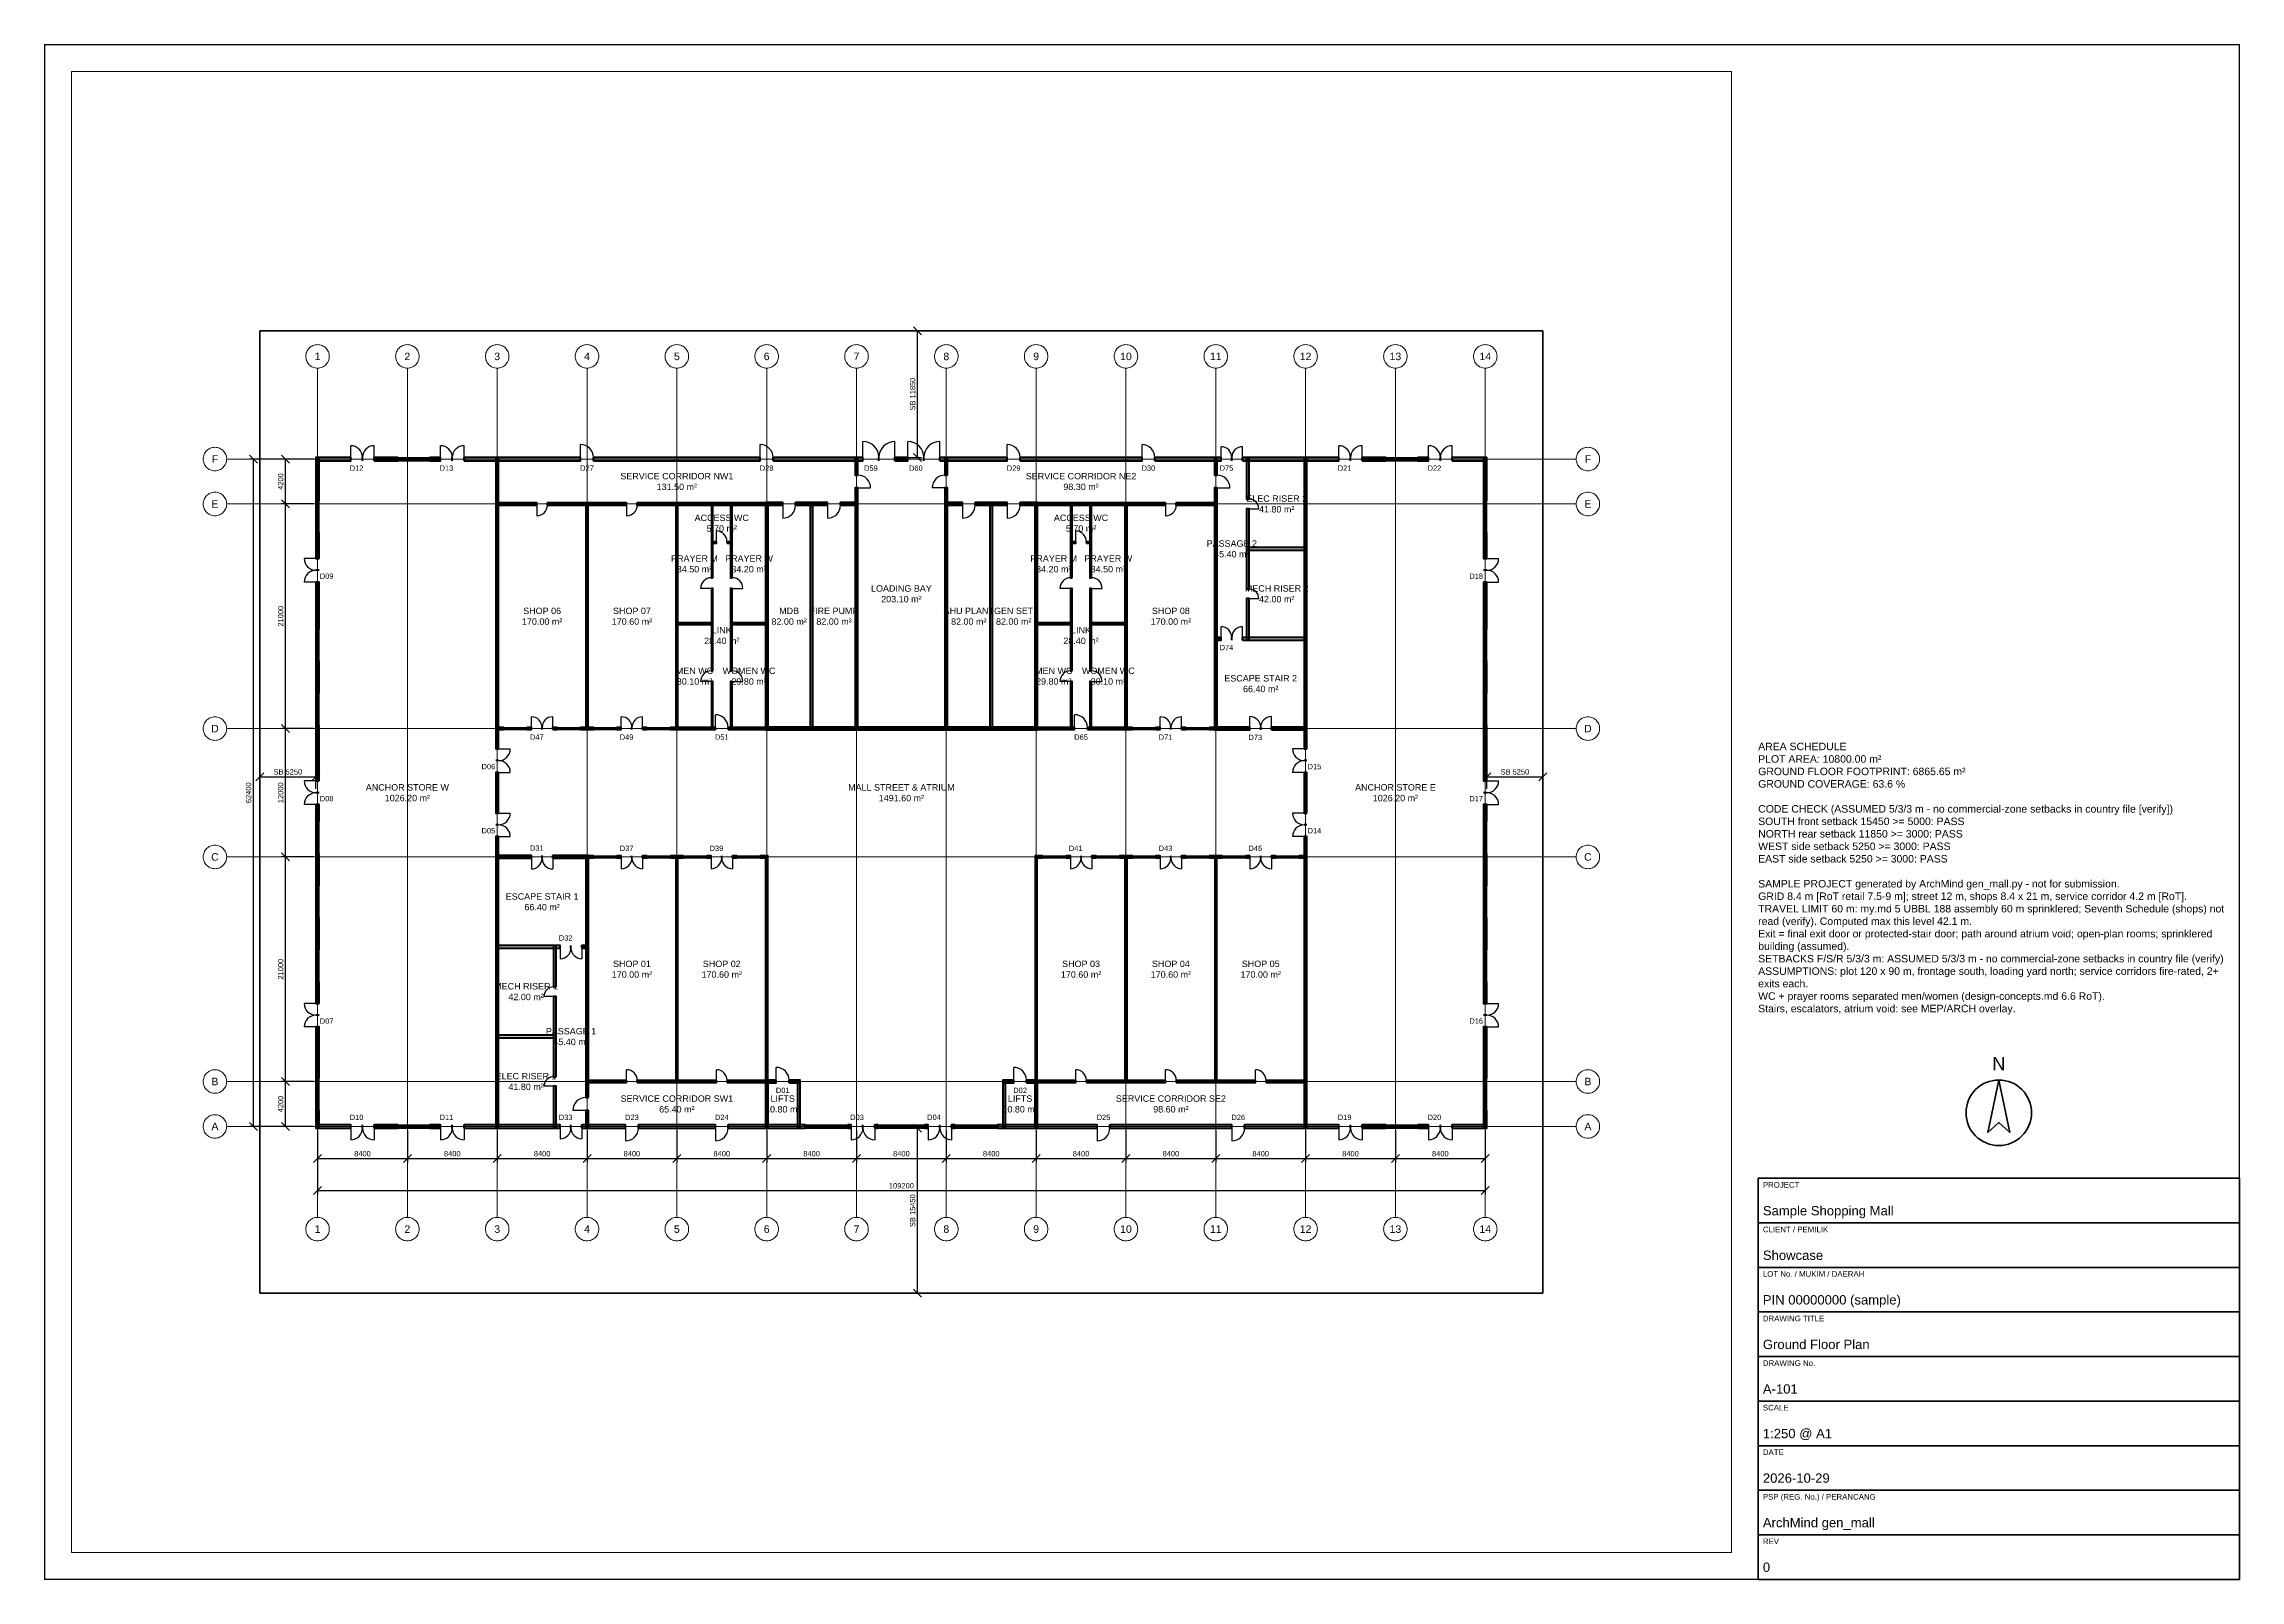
# Paper-space layout 'A1-GF' of a CAD drawing. Header units: millimetres. Extents: x 10 to 831, y 10 to 584.
# The model-space entities are those that its viewports show. They can reach past a viewport. Long polylines and large blocks are cut down to what shows.
import ezdxf
from ezdxf.enums import TextEntityAlignment as Align

# ---------------------------------------------------------------- set-up
doc = ezdxf.new("R2010")
doc.units = ezdxf.units.MM
doc.linetypes.add('CENTER', pattern=[5.08, 3.175, -0.635, 0.635, -0.635])
doc.linetypes.add('PHANTOM', pattern=[6.35, 3.175, -0.635, 0.635, -0.635, 0.635, -0.635])
for name, color, linetype, lineweight in [('A-ANNO-DIMS', 1, 'Continuous', 18), ('A-ANNO-NOTE', 7, 'Continuous', 18), ('A-ANNO-NPLT', 6, 'Continuous', 9), ('A-ANNO-SYMB', 2, 'Continuous', 18), ('A-ANNO-TTLB', 7, 'Continuous', 35), ('A-AREA-IDEN', 2, 'Continuous', 18), ('A-DOOR', 3, 'Continuous', 25), ('A-GLAZ', 5, 'Continuous', 25), ('A-GRID', 1, 'CENTER', 13), ('A-WALL', 7, 'Continuous', 50), ('A-WALL-PATT', 8, 'Continuous', 9), ('C-PROP-LINE', 1, 'PHANTOM', 35)]:
    doc.layers.add(name, color=color, linetype=linetype, lineweight=lineweight)
doc.styles.add('MY-ARIAL', font='arial.ttf')
doc.dimstyles.new('MY-100', dxfattribs={"dimscale": 250, "dimtxt": 2, "dimasz": 1.5, "dimexe": 1.5, "dimexo": 1.5, "dimgap": 0.8, "dimtad": 1, "dimdec": 0, "dimdsep": 46, "dimtxsty": 'MY-ARIAL', "dimtsz": 1.5, "dimcen": 2.5, "dimclrd": 256, "dimclre": 256, "dimclrt": 256, "dimazin": 3, "dimtfac": 1, "dimtmove": 0, "dimatfit": 3})

psp = doc.layouts.new('A1-GF')

# ---------------------------------------------------------------- texts
at = {"layer": 'A-ANNO-NOTE', "insert": (651, 221.25), "char_height": 2.8, "width": 180, "attachment_point": 7, "style": 'MY-ARIAL'}
psp.add_mtext('AREA SCHEDULE\\PPLOT AREA: 10800.00 m²\\PGROUND FLOOR FOOTPRINT: 6865.65 m²\\PGROUND COVERAGE: 63.6 %\\P\\PCODE CHECK (ASSUMED 5/3/3 m - no commercial-zone setbacks in country file [verify])\\PSOUTH front setback 15450 >= 5000: PASS\\PNORTH rear setback 11850 >= 3000: PASS\\PWEST side setback 5250 >= 3000: PASS\\PEAST side setback 5250 >= 3000: PASS\\P\\PSAMPLE PROJECT generated by ArchMind gen_mall.py - not for submission.\\PGRID 8.4 m [RoT retail 7.5-9 m]; street 12 m, shops 8.4 x 21 m, service corridor 4.2 m [RoT].\\PTRAVEL LIMIT 60 m: my.md 5 UBBL 188 assembly 60 m sprinklered; Seventh Schedule (shops) not read (verify). Computed max this level 42.1 m.\\PExit = final exit door or protected-stair door; path around atrium void; open-plan rooms; sprinklered building (assumed).\\PSETBACKS F/S/R 5/3/3 m: ASSUMED 5/3/3 m - no commercial-zone setbacks in country file (verify)\\PASSUMPTIONS: plot 120 x 90 m, frontage south, loading yard north; service corridors fire-rated, 2+ exits each.\\PWC + prayer rooms separated men/women (design-concepts.md 6.6 RoT).\\PStairs, escalators, atrium void: see MEP/ARCH overlay.', dxfattribs=at)
at = {"layer": 'A-ANNO-TTLB', "style": 'MY-ARIAL'}
psp.add_text('N', height=4.9, dxfattribs=at).set_placement((741, 202.88), align=Align.MIDDLE_CENTER)
for s, p in [('PROJECT', (652.75, 158.6)), ('CLIENT / PEMILIK', (652.75, 141.93)), ('LOT No. / MUKIM / DAERAH', (652.75, 125.27)), ('DRAWING TITLE', (652.75, 108.6)), ('DRAWING No.', (652.75, 91.93)), ('SCALE', (652.75, 75.27)), ('DATE', (652.75, 58.6)), ('PSP (REG. No.) / PERANCANG', (652.75, 41.93)), ('REV', (652.75, 25.27))]:
    psp.add_text(s, height=2.1, dxfattribs=at).set_placement(p, align=Align.TOP_LEFT)
for s, p in [('Sample Shopping Mall', (652.75, 145.08)), ('Showcase', (652.75, 128.42)), ('PIN 00000000 (sample)', (652.75, 111.75)), ('Ground Floor Plan', (652.75, 95.08)), ('A-101', (652.75, 78.42)), ('1:250 @ A1', (652.75, 61.75)), ('2026-10-29', (652.75, 45.08)), ('ArchMind gen_mall', (652.75, 28.42)), ('0', (652.75, 11.75))]:
    psp.add_text(s, height=3.5, dxfattribs=at).set_placement(p, align=Align.BOTTOM_LEFT)

msp = doc.modelspace()

# ---------------------------------------------------------------- texts
at = {"layer": 'A-ANNO-SYMB', "style": 'MY-ARIAL'}
for s, p in [('D12', (9050, 77150)), ('D13', (17450, 77150)), ('D27', (30600, 77150)), ('D28', (47400, 77150)), ('D59', (57150, 77150)), ('D60', (61350, 77150)), ('D29', (70500, 77150)), ('D30', (83100, 77150)), ('D75', (90400, 77150)), ('D21', (101450, 77150)), ('D22', (109850, 77150)), ('D09', (6250, 67050)), ('D18', (113750, 67050)), ('D74', (90400, 60375)), ('D47', (25900, 52000)), ('D49', (34300, 52000)), ('D51', (43200, 52000)), ('D65', (76800, 52000)), ('D71', (84700, 52000)), ('D73', (93100, 51975)), ('D06', (21375, 49250)), ('D15', (98625, 49250)), ('D08', (6250, 46250)), ('D17', (113750, 46250)), ('D05', (21375, 43250)), ('D14', (98625, 43250)), ('D31', (25900, 41625)), ('D37', (34300, 41600)), ('D39', (42700, 41600)), ('D41', (76300, 41600)), ('D43', (84700, 41600)), ('D45', (93100, 41600)), ('D32', (28600, 33225)), ('D07', (6250, 25450)), ('D16', (113750, 25450)), ('D01', (48900, 18975)), ('D02', (71100, 18975)), ('D10', (9050, 16450)), ('D11', (17450, 16450)), ('D33', (28600, 16450)), ('D23', (34800, 16450)), ('D24', (43200, 16450)), ('D03', (55850, 16450)), ('D04', (63050, 16450)), ('D25', (78900, 16450)), ('D26', (91500, 16450)), ('D19', (101450, 16450)), ('D20', (109850, 16450))]:
    msp.add_text(s, height=500, dxfattribs=at).set_placement(p, align=Align.MIDDLE_CENTER)
at = {"layer": 'A-AREA-IDEN', "char_height": 600, "attachment_point": 5, "style": 'MY-ARIAL'}
for s, insert in [('SERVICE CORRIDOR NW1\\P131.50 m²', (39000, 75900)), ('SERVICE CORRIDOR NE2\\P98.30 m²', (76800, 75900)), ('ELEC RISER 2\\P41.80 m²', (95100, 73800)), ('ACCESS WC\\P5.70 m²', (43200, 72000)), ('ACCESS WC\\P5.70 m²', (76800, 72000)), ('PASSAGE 2\\P45.40 m²', (90900, 69600)), ('PRAYER M\\P34.50 m²', (40650, 68200)), ('PRAYER W\\P34.20 m²', (45750, 68200)), ('PRAYER M\\P34.20 m²', (74250, 68200)), ('PRAYER W\\P34.50 m²', (79350, 68200)), ('LOADING BAY\\P203.10 m²', (60000, 65400)), ('MECH RISER 2\\P42.00 m²', (95100, 65400)), ('SHOP 06\\P170.00 m²', (26400, 63300)), ('SHOP 07\\P170.60 m²', (34800, 63300)), ('MDB\\P82.00 m²', (49500, 63300)), ('FIRE PUMP\\P82.00 m²', (53700, 63300)), ('AHU PLANT\\P82.00 m²', (66300, 63300)), ('GEN SET\\P82.00 m²', (70500, 63300)), ('SHOP 08\\P170.00 m²', (85200, 63300)), ('LINK\\P28.40 m²', (43200, 61500)), ('LINK\\P28.40 m²', (76800, 61500)), ('MEN WC\\P30.10 m²', (40650, 57700)), ('WOMEN WC\\P29.80 m²', (45750, 57700)), ('MEN WC\\P29.80 m²', (74250, 57700)), ('WOMEN WC\\P30.10 m²', (79350, 57700)), ('ESCAPE STAIR 2\\P66.40 m²', (93600, 57000)), ('ANCHOR STORE W\\P1026.20 m²', (13800, 46800)), ('MALL STREET & ATRIUM\\P1491.60 m²', (60000, 46800)), ('ANCHOR STORE E\\P1026.20 m²', (106200, 46800)), ('ESCAPE STAIR 1\\P66.40 m²', (26400, 36600)), ('SHOP 01\\P170.00 m²', (34800, 30300)), ('SHOP 02\\P170.60 m²', (43200, 30300)), ('SHOP 03\\P170.60 m²', (76800, 30300)), ('SHOP 04\\P170.60 m²', (85200, 30300)), ('SHOP 05\\P170.00 m²', (93600, 30300)), ('MECH RISER 1\\P42.00 m²', (24900, 28200)), ('PASSAGE 1\\P45.40 m²', (29100, 24000)), ('ELEC RISER 1\\P41.80 m²', (24900, 19800)), ('SERVICE CORRIDOR SW1\\P65.40 m²', (39000, 17700)), ('LIFTS\\P10.80 m²', (48900, 17700)), ('LIFTS\\P10.80 m²', (71100, 17700)), ('SERVICE CORRIDOR SE2\\P98.60 m²', (85200, 17700))]:
    msp.add_mtext(s, dxfattribs=dict(at, insert=insert))
at = {"layer": 'A-GRID', "style": 'MY-ARIAL'}
for s, p in [('1', (5400, 87600)), ('2', (13800, 87600)), ('3', (22200, 87600)), ('4', (30600, 87600)), ('5', (39000, 87600)), ('6', (47400, 87600)), ('7', (55800, 87600)), ('8', (64200, 87600)), ('9', (72600, 87600)), ('10', (81000, 87600)), ('11', (89400, 87600)), ('12', (97800, 87600)), ('13', (106200, 87600)), ('14', (114600, 87600)), ('F', (-4200, 78000)), ('F', (124200, 78000)), ('E', (-4200, 73800)), ('E', (124200, 73800)), ('D', (-4200, 52800)), ('D', (124200, 52800)), ('C', (-4200, 40800)), ('C', (124200, 40800)), ('B', (-4200, 19800)), ('B', (124200, 19800)), ('A', (-4200, 15600)), ('A', (124200, 15600)), ('1', (5400, 6000)), ('2', (13800, 6000)), ('3', (22200, 6000)), ('4', (30600, 6000)), ('5', (39000, 6000)), ('6', (47400, 6000)), ('7', (55800, 6000)), ('8', (64200, 6000)), ('9', (72600, 6000)), ('10', (81000, 6000)), ('11', (89400, 6000)), ('12', (97800, 6000)), ('13', (106200, 6000)), ('14', (114600, 6000))]:
    msp.add_text(s, height=700, dxfattribs=at).set_placement(p, align=Align.MIDDLE_CENTER)

# ---------------------------------------------------------------- dimensions: what is measured, and where the dimension line sits
at = {"layer": 'A-ANNO-DIMS'}
for base, p1, p2 in [((61500, 78150), (60000, 78150), (60000, 90000)), ((61500, 0), (60000, 0), (60000, 15450))]:
    msp.add_linear_dim(base=base, p1=p1, p2=p2, angle=90, text='SB <>', dimstyle='MY-100', dxfattribs=at).render()
for base, p1, p2 in [((-600, 15600), (5400, 15600), (5400, 78000)), ((2400, 73800), (5400, 73800), (5400, 78000)), ((2400, 52800), (5400, 52800), (5400, 73800)), ((2400, 40800), (5400, 40800), (5400, 52800)), ((2400, 19800), (5400, 19800), (5400, 40800)), ((2400, 15600), (5400, 15600), (5400, 19800))]:
    msp.add_linear_dim(base=base, p1=p1, p2=p2, angle=90, dimstyle='MY-100', dxfattribs=at).render()
for base, p1, p2 in [((0, 48300), (0, 46800), (5250, 46800)), ((114750, 48300), (114750, 46800), (120000, 46800))]:
    msp.add_linear_dim(base=base, p1=p1, p2=p2, text='SB <>', dimstyle='MY-100', dxfattribs=at).render()
for base, p1, p2 in [((5400, 12600), (5400, 15600), (13800, 15600)), ((5400, 9600), (5400, 15600), (114600, 15600)), ((13800, 12600), (13800, 15600), (22200, 15600)), ((22200, 12600), (22200, 15600), (30600, 15600)), ((30600, 12600), (30600, 15600), (39000, 15600)), ((39000, 12600), (39000, 15600), (47400, 15600)), ((47400, 12600), (47400, 15600), (55800, 15600)), ((55800, 12600), (55800, 15600), (64200, 15600)), ((64200, 12600), (64200, 15600), (72600, 15600)), ((72600, 12600), (72600, 15600), (81000, 15600)), ((81000, 12600), (81000, 15600), (89400, 15600)), ((89400, 12600), (89400, 15600), (97800, 15600)), ((97800, 12600), (97800, 15600), (106200, 15600)), ((106200, 12600), (106200, 15600), (114600, 15600))]:
    msp.add_linear_dim(base=base, p1=p1, p2=p2, dimstyle='MY-100', dxfattribs=at).render()

# ---------------------------------------------------------------- hatches: boundary and pattern name
at = {"layer": 'A-WALL-PATT'}
for points in [[(5250, 77850), (8500, 77850), (8500, 78150), (5250, 78150)], [(5550, 74100), (5550, 78150), (5250, 78150), (5250, 74100)], [(10700, 77850), (12900, 77850), (12900, 78150), (10700, 78150)], [(15900, 77850), (16900, 77850), (16900, 78150), (15900, 78150)], [(19100, 77850), (30000, 77850), (30000, 78150), (19100, 78150)], [(22325, 50900), (22325, 78125), (22075, 78125), (22075, 50900)], [(31200, 77850), (46800, 77850), (46800, 78150), (31200, 78150)], [(48000, 77850), (56400, 77850), (56400, 78150), (48000, 78150)], [(55925, 76500), (55925, 78125), (55675, 78125), (55675, 76500)], [(59400, 77850), (60600, 77850), (60600, 78150), (59400, 78150)], [(63600, 77850), (69900, 77850), (69900, 78150), (63600, 78150)], [(64325, 76500), (64325, 78125), (64075, 78125), (64075, 76500)], [(71100, 77850), (82500, 77850), (82500, 78150), (71100, 78150)], [(83700, 77850), (89900, 77850), (89900, 78150), (83700, 78150)], [(89525, 76500), (89525, 78125), (89275, 78125), (89275, 76500)], [(91900, 77850), (100900, 77850), (100900, 78150), (91900, 78150)], [(92525, 74250), (92525, 78125), (92275, 78125), (92275, 74250)], [(97925, 50900), (97925, 78125), (97675, 78125), (97675, 50900)], [(103100, 77850), (105300, 77850), (105300, 78150), (103100, 78150)], [(108300, 77850), (109300, 77850), (109300, 78150), (108300, 78150)], [(111500, 77850), (114750, 77850), (114750, 78150), (111500, 78150)], [(114750, 74100), (114750, 78150), (114450, 78150), (114450, 74100)], [(55925, 52675), (55925, 75300), (55675, 75300), (55675, 52675)], [(64325, 52675), (64325, 75300), (64075, 75300), (64075, 52675)], [(89525, 52675), (89525, 75300), (89275, 75300), (89275, 52675)], [(22100, 73700), (25900, 73700), (25900, 73900), (22100, 73900)], [(26900, 73700), (34300, 73700), (34300, 73900), (26900, 73900)], [(30700, 52700), (30700, 73900), (30500, 73900), (30500, 52700)], [(35300, 73700), (47500, 73700), (47500, 73900), (35300, 73900)], [(39100, 52700), (39100, 73900), (38900, 73900), (38900, 52700)], [(42375, 66900), (42375, 73875), (42225, 73875), (42225, 66900)], [(44175, 66900), (44175, 73875), (44025, 73875), (44025, 66900)], [(47275, 73675), (48900, 73675), (48900, 73925), (47275, 73925)], [(47525, 52675), (47525, 73925), (47275, 73925), (47275, 52675)], [(50100, 73675), (53100, 73675), (53100, 73925), (50100, 73925)], [(51725, 52675), (51725, 73925), (51475, 73925), (51475, 52675)], [(54300, 73675), (55925, 73675), (55925, 73925), (54300, 73925)], [(64075, 73675), (65700, 73675), (65700, 73925), (64075, 73925)], [(66900, 73675), (69900, 73675), (69900, 73925), (66900, 73925)], [(68525, 52675), (68525, 73925), (68275, 73925), (68275, 52675)], [(71100, 73675), (72725, 73675), (72725, 73925), (71100, 73925)], [(72725, 52675), (72725, 73925), (72475, 73925), (72475, 52675)], [(72500, 73700), (84700, 73700), (84700, 73900), (72500, 73900)], [(75975, 66900), (75975, 73875), (75825, 73875), (75825, 66900)], [(77775, 66900), (77775, 73875), (77625, 73875), (77625, 66900)], [(81100, 52700), (81100, 73900), (80900, 73900), (80900, 52700)], [(85700, 73700), (89500, 73700), (89500, 73900), (85700, 73900)], [(92525, 65850), (92525, 73350), (92275, 73350), (92275, 65850)], [(5550, 68700), (5550, 71100), (5250, 71100), (5250, 68700)], [(42225, 70125), (42700, 70125), (42700, 70275), (42225, 70275)], [(43700, 70125), (44175, 70125), (44175, 70275), (43700, 70275)], [(75825, 70125), (76300, 70125), (76300, 70275), (75825, 70275)], [(77300, 70125), (77775, 70125), (77775, 70275), (77300, 70275)], [(114750, 68700), (114750, 71100), (114450, 71100), (114450, 68700)], [(92275, 69475), (97925, 69475), (97925, 69725), (92275, 69725)], [(5550, 62100), (5550, 66500), (5250, 66500), (5250, 62100)], [(42375, 58200), (42375, 65900), (42225, 65900), (42225, 58200)], [(44175, 58200), (44175, 65900), (44025, 65900), (44025, 58200)], [(75975, 58200), (75975, 65900), (75825, 65900), (75825, 58200)], [(77775, 58200), (77775, 65900), (77625, 65900), (77625, 58200)], [(114750, 62100), (114750, 66500), (114450, 66500), (114450, 62100)], [(92525, 61075), (92525, 64950), (92275, 64950), (92275, 61075)], [(38925, 62525), (42375, 62525), (42375, 62675), (38925, 62675)], [(44025, 62525), (47475, 62525), (47475, 62675), (44025, 62675)], [(72525, 62525), (75975, 62525), (75975, 62675), (72525, 62675)], [(77625, 62525), (81075, 62525), (81075, 62675), (77625, 62675)], [(89275, 61075), (89900, 61075), (89900, 61325), (89275, 61325)], [(91900, 61075), (97925, 61075), (97925, 61325), (91900, 61325)], [(5550, 56100), (5550, 59100), (5250, 59100), (5250, 56100)], [(114750, 56100), (114750, 59100), (114450, 59100), (114450, 56100)], [(42375, 52725), (42375, 57200), (42225, 57200), (42225, 52725)], [(44175, 52725), (44175, 57200), (44025, 57200), (44025, 52725)], [(75975, 52725), (75975, 57200), (75825, 57200), (75825, 52725)], [(77775, 52725), (77775, 57200), (77625, 57200), (77625, 52725)], [(5550, 47900), (5550, 53100), (5250, 53100), (5250, 47900)], [(22100, 52700), (22800, 52700), (22800, 52900), (22100, 52900)], [(25000, 52700), (25400, 52700), (25400, 52900), (25000, 52900)], [(27400, 52700), (27800, 52700), (27800, 52900), (27400, 52900)], [(30000, 52700), (31200, 52700), (31200, 52900), (30000, 52900)], [(33400, 52700), (33800, 52700), (33800, 52900), (33400, 52900)], [(35800, 52700), (36200, 52700), (36200, 52900), (35800, 52900)], [(38400, 52700), (42600, 52700), (42600, 52900), (38400, 52900)], [(43800, 52700), (47500, 52700), (47500, 52900), (43800, 52900)], [(47275, 52675), (72725, 52675), (72725, 52925), (47275, 52925)], [(72500, 52700), (76200, 52700), (76200, 52900), (72500, 52900)], [(77400, 52700), (81600, 52700), (81600, 52900), (77400, 52900)], [(83800, 52700), (84200, 52700), (84200, 52900), (83800, 52900)], [(86200, 52700), (86600, 52700), (86600, 52900), (86200, 52900)], [(88800, 52700), (89500, 52700), (89500, 52900), (88800, 52900)], [(89275, 52675), (92600, 52675), (92600, 52925), (89275, 52925)], [(94600, 52675), (97925, 52675), (97925, 52925), (94600, 52925)], [(114750, 47900), (114750, 53100), (114450, 53100), (114450, 47900)], [(22325, 44900), (22325, 48700), (22075, 48700), (22075, 44900)], [(97925, 44900), (97925, 48700), (97675, 48700), (97675, 44900)], [(5550, 44100), (5550, 45700), (5250, 45700), (5250, 44100)], [(114750, 44100), (114750, 45700), (114450, 45700), (114450, 44100)], [(5550, 38100), (5550, 41100), (5250, 41100), (5250, 38100)], [(22325, 15475), (22325, 42700), (22075, 42700), (22075, 15475)], [(97925, 15475), (97925, 42700), (97675, 42700), (97675, 15475)], [(114750, 38100), (114750, 41100), (114450, 41100), (114450, 38100)], [(22075, 40675), (25400, 40675), (25400, 40925), (22075, 40925)], [(27400, 40675), (30725, 40675), (30725, 40925), (27400, 40925)], [(30725, 18300), (30725, 40925), (30475, 40925), (30475, 18300)], [(30500, 40700), (31200, 40700), (31200, 40900), (30500, 40900)], [(33400, 40700), (33800, 40700), (33800, 40900), (33400, 40900)], [(35800, 40700), (36200, 40700), (36200, 40900), (35800, 40900)], [(38400, 40700), (39600, 40700), (39600, 40900), (38400, 40900)], [(39100, 19700), (39100, 40900), (38900, 40900), (38900, 19700)], [(41800, 40700), (42200, 40700), (42200, 40900), (41800, 40900)], [(44200, 40700), (44600, 40700), (44600, 40900), (44200, 40900)], [(46800, 40700), (47500, 40700), (47500, 40900), (46800, 40900)], [(47500, 19700), (47500, 40900), (47300, 40900), (47300, 19700)], [(72500, 40700), (73200, 40700), (73200, 40900), (72500, 40900)], [(72700, 19700), (72700, 40900), (72500, 40900), (72500, 19700)], [(75400, 40700), (75800, 40700), (75800, 40900), (75400, 40900)], [(77800, 40700), (78200, 40700), (78200, 40900), (77800, 40900)], [(80400, 40700), (81600, 40700), (81600, 40900), (80400, 40900)], [(81100, 19700), (81100, 40900), (80900, 40900), (80900, 19700)], [(83800, 40700), (84200, 40700), (84200, 40900), (83800, 40900)], [(86200, 40700), (86600, 40700), (86600, 40900), (86200, 40900)], [(88800, 40700), (90000, 40700), (90000, 40900), (88800, 40900)], [(89500, 19700), (89500, 40900), (89300, 40900), (89300, 19700)], [(92200, 40700), (92600, 40700), (92600, 40900), (92200, 40900)], [(94600, 40700), (95000, 40700), (95000, 40900), (94600, 40900)], [(97200, 40700), (97900, 40700), (97900, 40900), (97200, 40900)], [(5550, 32100), (5550, 35100), (5250, 35100), (5250, 32100)], [(114750, 32100), (114750, 35100), (114450, 35100), (114450, 32100)], [(22075, 32275), (28100, 32275), (28100, 32525), (22075, 32525)], [(27725, 28650), (27725, 32525), (27475, 32525), (27475, 28650)], [(30100, 32275), (30725, 32275), (30725, 32525), (30100, 32525)], [(5550, 27100), (5550, 29100), (5250, 29100), (5250, 27100)], [(114750, 27100), (114750, 29100), (114450, 29100), (114450, 27100)], [(27725, 20250), (27725, 27750), (27475, 27750), (27475, 20250)], [(5550, 20100), (5550, 24900), (5250, 24900), (5250, 20100)], [(114750, 20100), (114750, 24900), (114450, 24900), (114450, 20100)], [(22075, 23875), (27725, 23875), (27725, 24125), (22075, 24125)], [(27725, 15475), (27725, 19350), (27475, 19350), (27475, 15475)], [(30500, 19700), (34300, 19700), (34300, 19900), (30500, 19900)], [(35300, 19700), (42700, 19700), (42700, 19900), (35300, 19900)], [(43700, 19700), (47500, 19700), (47500, 19900), (43700, 19900)], [(47275, 19675), (48300, 19675), (48300, 19925), (47275, 19925)], [(47525, 15475), (47525, 19925), (47275, 19925), (47275, 15475)], [(49500, 19675), (50525, 19675), (50525, 19925), (49500, 19925)], [(50525, 15475), (50525, 19925), (50275, 19925), (50275, 15475)], [(69475, 19675), (70500, 19675), (70500, 19925), (69475, 19925)], [(69725, 15475), (69725, 19925), (69475, 19925), (69475, 15475)], [(71700, 19675), (72725, 19675), (72725, 19925), (71700, 19925)], [(72725, 15475), (72725, 19925), (72475, 19925), (72475, 15475)], [(72500, 19700), (76300, 19700), (76300, 19900), (72500, 19900)], [(77300, 19700), (84700, 19700), (84700, 19900), (77300, 19900)], [(85700, 19700), (93100, 19700), (93100, 19900), (85700, 19900)], [(94100, 19700), (97900, 19700), (97900, 19900), (94100, 19900)], [(5550, 15450), (5550, 17100), (5250, 17100), (5250, 15450)], [(30725, 15475), (30725, 17100), (30475, 17100), (30475, 15475)], [(114750, 15450), (114750, 17100), (114450, 17100), (114450, 15450)], [(5250, 15450), (8500, 15450), (8500, 15750), (5250, 15750)], [(10700, 15450), (12900, 15450), (12900, 15750), (10700, 15750)], [(15900, 15450), (16900, 15450), (16900, 15750), (15900, 15750)], [(19100, 15450), (28100, 15450), (28100, 15750), (19100, 15750)], [(30100, 15450), (34200, 15450), (34200, 15750), (30100, 15750)], [(35400, 15450), (42600, 15450), (42600, 15750), (35400, 15750)], [(43800, 15450), (51000, 15450), (51000, 15750), (43800, 15750)], [(55000, 15450), (55300, 15450), (55300, 15750), (55000, 15750)], [(57500, 15450), (57800, 15450), (57800, 15750), (57500, 15750)], [(62200, 15450), (62500, 15450), (62500, 15750), (62200, 15750)], [(64700, 15450), (65000, 15450), (65000, 15750), (64700, 15750)], [(69000, 15450), (78300, 15450), (78300, 15750), (69000, 15750)], [(79500, 15450), (90900, 15450), (90900, 15750), (79500, 15750)], [(92100, 15450), (100900, 15450), (100900, 15750), (92100, 15750)], [(103100, 15450), (105300, 15450), (105300, 15750), (103100, 15750)], [(108300, 15450), (109300, 15450), (109300, 15750), (108300, 15750)], [(111500, 15450), (114750, 15450), (114750, 15750), (111500, 15750)]]:
    msp.add_hatch(color=256, dxfattribs=at).paths.add_polyline_path(points)

# ---------------------------------------------------------------- linework, layer by layer
at = {"layer": 'A-DOOR'}
for p, q in [((8500, 78150), (8500, 79250)), ((10700, 78150), (10700, 79250)), ((16900, 78150), (16900, 79250)), ((19100, 78150), (19100, 79250)), ((30000, 78150), (30000, 79350)), ((46800, 78150), (46800, 79350)), ((56400, 78150), (56400, 79650)), ((59400, 78150), (59400, 79650)), ((60600, 78150), (60600, 79650)), ((63600, 78150), (63600, 79650)), ((69900, 78150), (69900, 79350)), ((82500, 78150), (82500, 79350)), ((89900, 78150), (89900, 79150)), ((91900, 78150), (91900, 79150)), ((100900, 78150), (100900, 79250)), ((103100, 78150), (103100, 79250)), ((109300, 78150), (109300, 79250)), ((111500, 78150), (111500, 79250)), ((55925, 75300), (57125, 75300)), ((64075, 75300), (62875, 75300)), ((89525, 75300), (90725, 75300)), ((25900, 73700), (25900, 72700)), ((34300, 73700), (34300, 72700)), ((48900, 73675), (48900, 72475)), ((53100, 73675), (53100, 72475)), ((65700, 73675), (65700, 72475)), ((69900, 73675), (69900, 72475)), ((84700, 73700), (84700, 72700)), ((92525, 73350), (93425, 73350)), ((42700, 70275), (42700, 71275)), ((76300, 70275), (76300, 71275)), ((5250, 68700), (4150, 68700)), ((114750, 68700), (115850, 68700)), ((5250, 66500), (4150, 66500)), ((42225, 65900), (41225, 65900)), ((44175, 65900), (45175, 65900)), ((75825, 65900), (74825, 65900)), ((77775, 65900), (78775, 65900)), ((114750, 66500), (115850, 66500)), ((92525, 64950), (93425, 64950)), ((89900, 61325), (89900, 62325)), ((91900, 61325), (91900, 62325)), ((42225, 57200), (41225, 57200)), ((44175, 57200), (45175, 57200)), ((75825, 57200), (74825, 57200)), ((77775, 57200), (78775, 57200)), ((25400, 52900), (25400, 53900)), ((27400, 52900), (27400, 53900)), ((33800, 52900), (33800, 53900)), ((35800, 52900), (35800, 53900)), ((42600, 52900), (42600, 54100)), ((76200, 52900), (76200, 54100)), ((84200, 52900), (84200, 53900)), ((86200, 52900), (86200, 53900)), ((92600, 52925), (92600, 53925)), ((94600, 52925), (94600, 53925)), ((22325, 50900), (23425, 50900)), ((97675, 50900), (96575, 50900)), ((5250, 47900), (4150, 47900)), ((22325, 48700), (23425, 48700)), ((97675, 48700), (96575, 48700)), ((114750, 47900), (115850, 47900)), ((5250, 45700), (4150, 45700)), ((114750, 45700), (115850, 45700)), ((22325, 44900), (23425, 44900)), ((97675, 44900), (96575, 44900)), ((22325, 42700), (23425, 42700)), ((97675, 42700), (96575, 42700)), ((25400, 40675), (25400, 39675)), ((27400, 40675), (27400, 39675)), ((33800, 40700), (33800, 39700)), ((35800, 40700), (35800, 39700)), ((42200, 40700), (42200, 39700)), ((44200, 40700), (44200, 39700)), ((75800, 40700), (75800, 39700)), ((77800, 40700), (77800, 39700)), ((84200, 40700), (84200, 39700)), ((86200, 40700), (86200, 39700)), ((92600, 40700), (92600, 39700)), ((94600, 40700), (94600, 39700)), ((28100, 32275), (28100, 31275)), ((30100, 32275), (30100, 31275)), ((5250, 27100), (4150, 27100)), ((27475, 27750), (26575, 27750)), ((114750, 27100), (115850, 27100)), ((5250, 24900), (4150, 24900)), ((114750, 24900), (115850, 24900)), ((34300, 19900), (34300, 20900)), ((42700, 19900), (42700, 20900)), ((48300, 19925), (48300, 21125)), ((70500, 19925), (70500, 21125)), ((76300, 19900), (76300, 20900)), ((84700, 19900), (84700, 20900)), ((93100, 19900), (93100, 20900)), ((27475, 19350), (26575, 19350)), ((30475, 17100), (29275, 17100)), ((8500, 15450), (8500, 14350)), ((10700, 15450), (10700, 14350)), ((16900, 15450), (16900, 14350)), ((19100, 15450), (19100, 14350)), ((28100, 15450), (28100, 14450)), ((30100, 15450), (30100, 14450)), ((34200, 15450), (34200, 14250)), ((42600, 15450), (42600, 14250)), ((55300, 15450), (55300, 14350)), ((57500, 15450), (57500, 14350)), ((62500, 15450), (62500, 14350)), ((64700, 15450), (64700, 14350)), ((78300, 15450), (78300, 14250)), ((90900, 15450), (90900, 14250)), ((100900, 15450), (100900, 14350)), ((103100, 15450), (103100, 14350)), ((109300, 15450), (109300, 14350)), ((111500, 15450), (111500, 14350))]:
    msp.add_line(p, q, dxfattribs=at)
for centre, radius, start, end in [((8500, 78150), 1100, 0, 90), ((10700, 78150), 1100, 90, 180), ((16900, 78150), 1100, 0, 90), ((19100, 78150), 1100, 90, 180), ((30000, 78150), 1200, 0, 90), ((46800, 78150), 1200, 0, 90), ((56400, 78150), 1500, 0, 90), ((59400, 78150), 1500, 90, 180), ((60600, 78150), 1500, 0, 90), ((63600, 78150), 1500, 90, 180), ((69900, 78150), 1200, 0, 90), ((82500, 78150), 1200, 0, 90), ((89900, 78150), 1000, 0, 90), ((91900, 78150), 1000, 90, 180), ((100900, 78150), 1100, 0, 90), ((103100, 78150), 1100, 90, 180), ((109300, 78150), 1100, 0, 90), ((111500, 78150), 1100, 90, 180), ((55925, 75300), 1200, 0, 90), ((64075, 75300), 1200, 90, 180), ((89525, 75300), 1200, 0, 90), ((92525, 73350), 900, 0, 90), ((25900, 73700), 1000, -90, 0), ((34300, 73700), 1000, -90, 0), ((48900, 73675), 1200, -90, 0), ((53100, 73675), 1200, -90, 0), ((65700, 73675), 1200, -90, 0), ((69900, 73675), 1200, -90, 0), ((84700, 73700), 1000, -90, 0), ((42700, 70275), 1000, 0, 90), ((76300, 70275), 1000, 0, 90), ((5250, 68700), 1100, 180, -90), ((114750, 68700), 1100, -90, 0), ((5250, 66500), 1100, 90, 180), ((42225, 65900), 1000, 90, 180), ((44175, 65900), 1000, 0, 90), ((75825, 65900), 1000, 90, 180), ((77775, 65900), 1000, 0, 90), ((92525, 64950), 900, 0, 90), ((114750, 66500), 1100, 0, 90), ((89900, 61325), 1000, 0, 90), ((91900, 61325), 1000, 90, 180), ((42225, 57200), 1000, 90, 180), ((44175, 57200), 1000, 0, 90), ((75825, 57200), 1000, 90, 180), ((77775, 57200), 1000, 0, 90), ((25400, 52900), 1000, 0, 90), ((27400, 52900), 1000, 90, 180), ((33800, 52900), 1000, 0, 90), ((35800, 52900), 1000, 90, 180), ((42600, 52900), 1200, 0, 90), ((76200, 52900), 1200, 0, 90), ((84200, 52900), 1000, 0, 90), ((86200, 52900), 1000, 90, 180), ((92600, 52925), 1000, 0, 90), ((94600, 52925), 1000, 90, 180), ((22325, 50900), 1100, -90, 0), ((22325, 48700), 1100, 0, 90), ((97675, 50900), 1100, 180, -90), ((97675, 48700), 1100, 90, 180), ((5250, 47900), 1100, 180, -90), ((114750, 47900), 1100, -90, 0), ((5250, 45700), 1100, 90, 180), ((114750, 45700), 1100, 0, 90), ((22325, 44900), 1100, -90, 0), ((22325, 42700), 1100, 0, 90), ((97675, 44900), 1100, 180, -90), ((97675, 42700), 1100, 90, 180), ((25400, 40675), 1000, -90, 0), ((27400, 40675), 1000, 180, -90), ((33800, 40700), 1000, -90, 0), ((35800, 40700), 1000, 180, -90), ((42200, 40700), 1000, -90, 0), ((44200, 40700), 1000, 180, -90), ((75800, 40700), 1000, -90, 0), ((77800, 40700), 1000, 180, -90), ((84200, 40700), 1000, -90, 0), ((86200, 40700), 1000, 180, -90), ((92600, 40700), 1000, -90, 0), ((94600, 40700), 1000, 180, -90), ((28100, 32275), 1000, -90, 0), ((30100, 32275), 1000, 180, -90), ((5250, 27100), 1100, 180, -90), ((27475, 27750), 900, 90, 180), ((114750, 27100), 1100, -90, 0), ((5250, 24900), 1100, 90, 180), ((114750, 24900), 1100, 0, 90), ((34300, 19900), 1000, 0, 90), ((42700, 19900), 1000, 0, 90), ((48300, 19925), 1200, 0, 90), ((70500, 19925), 1200, 0, 90), ((76300, 19900), 1000, 0, 90), ((84700, 19900), 1000, 0, 90), ((93100, 19900), 1000, 0, 90), ((27475, 19350), 900, 90, 180), ((30475, 17100), 1200, 90, 180), ((8500, 15450), 1100, -90, 0), ((10700, 15450), 1100, 180, -90), ((16900, 15450), 1100, -90, 0), ((19100, 15450), 1100, 180, -90), ((28100, 15450), 1000, -90, 0), ((30100, 15450), 1000, 180, -90), ((34200, 15450), 1200, -90, 0), ((42600, 15450), 1200, -90, 0), ((55300, 15450), 1100, -90, 0), ((57500, 15450), 1100, 180, -90), ((62500, 15450), 1100, -90, 0), ((64700, 15450), 1100, 180, -90), ((78300, 15450), 1200, -90, 0), ((90900, 15450), 1200, -90, 0), ((100900, 15450), 1100, -90, 0), ((103100, 15450), 1100, 180, -90), ((109300, 15450), 1100, -90, 0), ((111500, 15450), 1100, 180, -90)]:
    msp.add_arc(centre, radius, start, end, dxfattribs=at)
at = {"layer": 'A-GLAZ'}
for p, q in [((12900, 78150), (15900, 78150)), ((105300, 78150), (108300, 78150)), ((12900, 78037.5), (15900, 78037.5)), ((12900, 77962.5), (15900, 77962.5)), ((12900, 77850), (15900, 77850)), ((105300, 78037.5), (108300, 78037.5)), ((105300, 77962.5), (108300, 77962.5)), ((105300, 77850), (108300, 77850)), ((5250, 71100), (5250, 74100)), ((5362.5, 71100), (5362.5, 74100)), ((5437.5, 71100), (5437.5, 74100)), ((5550, 71100), (5550, 74100)), ((114450, 71100), (114450, 74100)), ((114562.5, 71100), (114562.5, 74100)), ((114637.5, 71100), (114637.5, 74100)), ((114750, 71100), (114750, 74100)), ((5250, 59100), (5250, 62100)), ((5362.5, 59100), (5362.5, 62100)), ((5437.5, 59100), (5437.5, 62100)), ((5550, 59100), (5550, 62100)), ((114450, 59100), (114450, 62100)), ((114562.5, 59100), (114562.5, 62100)), ((114637.5, 59100), (114637.5, 62100)), ((114750, 59100), (114750, 62100)), ((5250, 53100), (5250, 56100)), ((5362.5, 53100), (5362.5, 56100)), ((5437.5, 53100), (5437.5, 56100)), ((5550, 53100), (5550, 56100)), ((114450, 53100), (114450, 56100)), ((114562.5, 53100), (114562.5, 56100)), ((114637.5, 53100), (114637.5, 56100)), ((114750, 53100), (114750, 56100)), ((22800, 52900), (25000, 52900)), ((22800, 52825), (25000, 52825)), ((22800, 52775), (25000, 52775)), ((22800, 52700), (25000, 52700)), ((27800, 52900), (30000, 52900)), ((27800, 52825), (30000, 52825)), ((27800, 52775), (30000, 52775)), ((27800, 52700), (30000, 52700)), ((31200, 52900), (33400, 52900)), ((31200, 52825), (33400, 52825)), ((31200, 52775), (33400, 52775)), ((31200, 52700), (33400, 52700)), ((36200, 52900), (38400, 52900)), ((36200, 52825), (38400, 52825)), ((36200, 52775), (38400, 52775)), ((36200, 52700), (38400, 52700)), ((81600, 52900), (83800, 52900)), ((81600, 52825), (83800, 52825)), ((81600, 52775), (83800, 52775)), ((81600, 52700), (83800, 52700)), ((86600, 52900), (88800, 52900)), ((86600, 52825), (88800, 52825)), ((86600, 52775), (88800, 52775)), ((86600, 52700), (88800, 52700)), ((5250, 41100), (5250, 44100)), ((5362.5, 41100), (5362.5, 44100)), ((5437.5, 41100), (5437.5, 44100)), ((5550, 41100), (5550, 44100)), ((114450, 41100), (114450, 44100)), ((114562.5, 41100), (114562.5, 44100)), ((114637.5, 41100), (114637.5, 44100)), ((114750, 41100), (114750, 44100)), ((31200, 40900), (33400, 40900)), ((31200, 40825), (33400, 40825)), ((31200, 40775), (33400, 40775)), ((31200, 40700), (33400, 40700)), ((36200, 40900), (38400, 40900)), ((36200, 40825), (38400, 40825)), ((36200, 40775), (38400, 40775)), ((36200, 40700), (38400, 40700)), ((39600, 40900), (41800, 40900)), ((39600, 40825), (41800, 40825)), ((39600, 40775), (41800, 40775)), ((39600, 40700), (41800, 40700)), ((44600, 40900), (46800, 40900)), ((44600, 40825), (46800, 40825)), ((44600, 40775), (46800, 40775)), ((44600, 40700), (46800, 40700)), ((73200, 40900), (75400, 40900)), ((73200, 40825), (75400, 40825)), ((73200, 40775), (75400, 40775)), ((73200, 40700), (75400, 40700)), ((78200, 40900), (80400, 40900)), ((78200, 40825), (80400, 40825)), ((78200, 40775), (80400, 40775)), ((78200, 40700), (80400, 40700)), ((81600, 40900), (83800, 40900)), ((81600, 40825), (83800, 40825)), ((81600, 40775), (83800, 40775)), ((81600, 40700), (83800, 40700)), ((86600, 40900), (88800, 40900)), ((86600, 40825), (88800, 40825)), ((86600, 40775), (88800, 40775)), ((86600, 40700), (88800, 40700)), ((90000, 40900), (92200, 40900)), ((90000, 40825), (92200, 40825)), ((90000, 40775), (92200, 40775)), ((90000, 40700), (92200, 40700)), ((95000, 40900), (97200, 40900)), ((95000, 40825), (97200, 40825)), ((95000, 40775), (97200, 40775)), ((95000, 40700), (97200, 40700)), ((5250, 35100), (5250, 38100)), ((5362.5, 35100), (5362.5, 38100)), ((5437.5, 35100), (5437.5, 38100)), ((5550, 35100), (5550, 38100)), ((114450, 35100), (114450, 38100)), ((114562.5, 35100), (114562.5, 38100)), ((114637.5, 35100), (114637.5, 38100)), ((114750, 35100), (114750, 38100)), ((5250, 29100), (5250, 32100)), ((5362.5, 29100), (5362.5, 32100)), ((5437.5, 29100), (5437.5, 32100)), ((5550, 29100), (5550, 32100)), ((114450, 29100), (114450, 32100)), ((114562.5, 29100), (114562.5, 32100)), ((114637.5, 29100), (114637.5, 32100)), ((114750, 29100), (114750, 32100)), ((5250, 17100), (5250, 20100)), ((5362.5, 17100), (5362.5, 20100)), ((5437.5, 17100), (5437.5, 20100)), ((5550, 17100), (5550, 20100)), ((114450, 17100), (114450, 20100)), ((114562.5, 17100), (114562.5, 20100)), ((114637.5, 17100), (114637.5, 20100)), ((114750, 17100), (114750, 20100)), ((12900, 15750), (15900, 15750)), ((12900, 15637.5), (15900, 15637.5)), ((12900, 15562.5), (15900, 15562.5)), ((12900, 15450), (15900, 15450)), ((51000, 15750), (55000, 15750)), ((51000, 15637.5), (55000, 15637.5)), ((51000, 15562.5), (55000, 15562.5)), ((51000, 15450), (55000, 15450)), ((57800, 15750), (62200, 15750)), ((57800, 15637.5), (62200, 15637.5)), ((57800, 15562.5), (62200, 15562.5)), ((57800, 15450), (62200, 15450)), ((65000, 15750), (69000, 15750)), ((65000, 15637.5), (69000, 15637.5)), ((65000, 15562.5), (69000, 15562.5)), ((65000, 15450), (69000, 15450)), ((105300, 15750), (108300, 15750)), ((105300, 15637.5), (108300, 15637.5)), ((105300, 15562.5), (108300, 15562.5)), ((105300, 15450), (108300, 15450))]:
    msp.add_line(p, q, dxfattribs=at)
at = {"layer": 'A-GRID'}
for p, q in [((5400, 7100), (5400, 86500)), ((13800, 7100), (13800, 86500)), ((22200, 7100), (22200, 86500)), ((30600, 7100), (30600, 86500)), ((39000, 7100), (39000, 86500)), ((47400, 7100), (47400, 86500)), ((55800, 7100), (55800, 86500)), ((64200, 7100), (64200, 86500)), ((72600, 7100), (72600, 86500)), ((81000, 7100), (81000, 86500)), ((89400, 7100), (89400, 86500)), ((97800, 7100), (97800, 86500)), ((106200, 7100), (106200, 86500)), ((114600, 7100), (114600, 86500)), ((-3100, 78000), (123100, 78000)), ((-3100, 73800), (123100, 73800)), ((-3100, 52800), (123100, 52800)), ((-3100, 40800), (123100, 40800)), ((-3100, 19800), (123100, 19800)), ((-3100, 15600), (123100, 15600))]:
    msp.add_line(p, q, dxfattribs=at)
for centre in [(5400, 87600), (13800, 87600), (22200, 87600), (30600, 87600), (39000, 87600), (47400, 87600), (55800, 87600), (64200, 87600), (72600, 87600), (81000, 87600), (89400, 87600), (97800, 87600), (106200, 87600), (114600, 87600), (-4200, 78000), (124200, 78000), (-4200, 73800), (124200, 73800), (-4200, 52800), (124200, 52800), (-4200, 40800), (124200, 40800), (-4200, 19800), (124200, 19800), (-4200, 15600), (124200, 15600), (5400, 6000), (13800, 6000), (22200, 6000), (30600, 6000), (39000, 6000), (47400, 6000), (55800, 6000), (64200, 6000), (72600, 6000), (81000, 6000), (89400, 6000), (97800, 6000), (106200, 6000), (114600, 6000)]:
    msp.add_circle(centre, 1100, dxfattribs=at)
at = {"layer": 'A-WALL'}
for p, q in [((8500, 77850), (8500, 78150)), ((9600, 77850), (9600, 78150)), ((9600, 77850), (9600, 78150)), ((10700, 77850), (10700, 78150)), ((12900, 77850), (12900, 78150)), ((15900, 77850), (15900, 78150)), ((16900, 77850), (16900, 78150)), ((18000, 77850), (18000, 78150)), ((18000, 77850), (18000, 78150)), ((19100, 77850), (19100, 78150)), ((30000, 77850), (30000, 78150)), ((31200, 77850), (31200, 78150)), ((46800, 77850), (46800, 78150)), ((48000, 77850), (48000, 78150)), ((56400, 77850), (56400, 78150)), ((57900, 77850), (57900, 78150)), ((57900, 77850), (57900, 78150)), ((59400, 77850), (59400, 78150)), ((60600, 77850), (60600, 78150)), ((62100, 77850), (62100, 78150)), ((62100, 77850), (62100, 78150)), ((63600, 77850), (63600, 78150)), ((69900, 77850), (69900, 78150)), ((71100, 77850), (71100, 78150)), ((82500, 77850), (82500, 78150)), ((83700, 77850), (83700, 78150)), ((89900, 77850), (89900, 78150)), ((90900, 77850), (90900, 78150)), ((90900, 77850), (90900, 78150)), ((91900, 77850), (91900, 78150)), ((100900, 77850), (100900, 78150)), ((102000, 77850), (102000, 78150)), ((102000, 77850), (102000, 78150)), ((103100, 77850), (103100, 78150)), ((105300, 77850), (105300, 78150)), ((108300, 77850), (108300, 78150)), ((109300, 77850), (109300, 78150)), ((110400, 77850), (110400, 78150)), ((110400, 77850), (110400, 78150)), ((111500, 77850), (111500, 78150)), ((55925, 76500), (55675, 76500)), ((64325, 76500), (64075, 76500)), ((89525, 76500), (89275, 76500)), ((5550, 74100), (5250, 74100)), ((55925, 75300), (55675, 75300)), ((64325, 75300), (64075, 75300)), ((89525, 75300), (89275, 75300)), ((92525, 74250), (92275, 74250)), ((114750, 74100), (114450, 74100)), ((25900, 73700), (25900, 73900)), ((26900, 73700), (26900, 73900)), ((34300, 73700), (34300, 73900)), ((35300, 73700), (35300, 73900)), ((48900, 73675), (48900, 73925)), ((50100, 73675), (50100, 73925)), ((53100, 73675), (53100, 73925)), ((54300, 73675), (54300, 73925)), ((65700, 73675), (65700, 73925)), ((66900, 73675), (66900, 73925)), ((69900, 73675), (69900, 73925)), ((71100, 73675), (71100, 73925)), ((84700, 73700), (84700, 73900)), ((85700, 73700), (85700, 73900)), ((92525, 73350), (92275, 73350)), ((5550, 71100), (5250, 71100)), ((42700, 70125), (42700, 70275)), ((43700, 70125), (43700, 70275)), ((76300, 70125), (76300, 70275)), ((77300, 70125), (77300, 70275)), ((114750, 71100), (114450, 71100)), ((5550, 68700), (5250, 68700)), ((114750, 68700), (114450, 68700)), ((5550, 67600), (5250, 67600)), ((5550, 67600), (5250, 67600)), ((5550, 66500), (5250, 66500)), ((42375, 66900), (42225, 66900)), ((42375, 65900), (42225, 65900)), ((44175, 66900), (44025, 66900)), ((44175, 65900), (44025, 65900)), ((75975, 66900), (75825, 66900)), ((75975, 65900), (75825, 65900)), ((77775, 66900), (77625, 66900)), ((77775, 65900), (77625, 65900)), ((92525, 65850), (92275, 65850)), ((114750, 67600), (114450, 67600)), ((114750, 67600), (114450, 67600)), ((114750, 66500), (114450, 66500)), ((92525, 64950), (92275, 64950)), ((5550, 62100), (5250, 62100)), ((114750, 62100), (114450, 62100)), ((89900, 61075), (89900, 61325)), ((90900, 61075), (90900, 61325)), ((90900, 61075), (90900, 61325)), ((91900, 61075), (91900, 61325)), ((5550, 59100), (5250, 59100)), ((42375, 58200), (42225, 58200)), ((44175, 58200), (44025, 58200)), ((75975, 58200), (75825, 58200)), ((77775, 58200), (77625, 58200)), ((114750, 59100), (114450, 59100)), ((5550, 56100), (5250, 56100)), ((42375, 57200), (42225, 57200)), ((44175, 57200), (44025, 57200)), ((75975, 57200), (75825, 57200)), ((77775, 57200), (77625, 57200)), ((114750, 56100), (114450, 56100)), ((5550, 53100), (5250, 53100)), ((22800, 52700), (22800, 52900)), ((25000, 52700), (25000, 52900)), ((25400, 52700), (25400, 52900)), ((26400, 52700), (26400, 52900)), ((26400, 52700), (26400, 52900)), ((27400, 52700), (27400, 52900)), ((27800, 52700), (27800, 52900)), ((30000, 52700), (30000, 52900)), ((31200, 52700), (31200, 52900)), ((33400, 52700), (33400, 52900)), ((33800, 52700), (33800, 52900)), ((34800, 52700), (34800, 52900)), ((34800, 52700), (34800, 52900)), ((35800, 52700), (35800, 52900)), ((36200, 52700), (36200, 52900)), ((38400, 52700), (38400, 52900)), ((42600, 52700), (42600, 52900)), ((43800, 52700), (43800, 52900)), ((76200, 52700), (76200, 52900)), ((77400, 52700), (77400, 52900)), ((81600, 52700), (81600, 52900)), ((83800, 52700), (83800, 52900)), ((84200, 52700), (84200, 52900)), ((85200, 52700), (85200, 52900)), ((85200, 52700), (85200, 52900)), ((86200, 52700), (86200, 52900)), ((86600, 52700), (86600, 52900)), ((88800, 52700), (88800, 52900)), ((92600, 52675), (92600, 52925)), ((93600, 52675), (93600, 52925)), ((93600, 52675), (93600, 52925)), ((94600, 52675), (94600, 52925)), ((114750, 53100), (114450, 53100)), ((22325, 50900), (22075, 50900)), ((22325, 49800), (22075, 49800)), ((22325, 49800), (22075, 49800)), ((97925, 50900), (97675, 50900)), ((97925, 49800), (97675, 49800)), ((97925, 49800), (97675, 49800)), ((5550, 47900), (5250, 47900)), ((22325, 48700), (22075, 48700)), ((97925, 48700), (97675, 48700)), ((114750, 47900), (114450, 47900)), ((5550, 46800), (5250, 46800)), ((5550, 46800), (5250, 46800)), ((5550, 45700), (5250, 45700)), ((114750, 46800), (114450, 46800)), ((114750, 46800), (114450, 46800)), ((114750, 45700), (114450, 45700)), ((5550, 44100), (5250, 44100)), ((22325, 44900), (22075, 44900)), ((22325, 43800), (22075, 43800)), ((22325, 43800), (22075, 43800)), ((97925, 44900), (97675, 44900)), ((97925, 43800), (97675, 43800)), ((97925, 43800), (97675, 43800)), ((114750, 44100), (114450, 44100)), ((5550, 41100), (5250, 41100)), ((22325, 42700), (22075, 42700)), ((97925, 42700), (97675, 42700)), ((114750, 41100), (114450, 41100)), ((25400, 40675), (25400, 40925)), ((26400, 40675), (26400, 40925)), ((26400, 40675), (26400, 40925)), ((27400, 40675), (27400, 40925)), ((31200, 40700), (31200, 40900)), ((33400, 40700), (33400, 40900)), ((33800, 40700), (33800, 40900)), ((34800, 40700), (34800, 40900)), ((34800, 40700), (34800, 40900)), ((35800, 40700), (35800, 40900)), ((36200, 40700), (36200, 40900)), ((38400, 40700), (38400, 40900)), ((39600, 40700), (39600, 40900)), ((41800, 40700), (41800, 40900)), ((42200, 40700), (42200, 40900)), ((43200, 40700), (43200, 40900)), ((43200, 40700), (43200, 40900)), ((44200, 40700), (44200, 40900)), ((44600, 40700), (44600, 40900)), ((46800, 40700), (46800, 40900)), ((73200, 40700), (73200, 40900)), ((75400, 40700), (75400, 40900)), ((75800, 40700), (75800, 40900)), ((76800, 40700), (76800, 40900)), ((76800, 40700), (76800, 40900)), ((77800, 40700), (77800, 40900)), ((78200, 40700), (78200, 40900)), ((80400, 40700), (80400, 40900)), ((81600, 40700), (81600, 40900)), ((83800, 40700), (83800, 40900)), ((84200, 40700), (84200, 40900)), ((85200, 40700), (85200, 40900)), ((85200, 40700), (85200, 40900)), ((86200, 40700), (86200, 40900)), ((86600, 40700), (86600, 40900)), ((88800, 40700), (88800, 40900)), ((90000, 40700), (90000, 40900)), ((92200, 40700), (92200, 40900)), ((92600, 40700), (92600, 40900)), ((93600, 40700), (93600, 40900)), ((93600, 40700), (93600, 40900)), ((94600, 40700), (94600, 40900)), ((95000, 40700), (95000, 40900)), ((97200, 40700), (97200, 40900)), ((5550, 38100), (5250, 38100)), ((114750, 38100), (114450, 38100)), ((5550, 35100), (5250, 35100)), ((114750, 35100), (114450, 35100)), ((5550, 32100), (5250, 32100)), ((28100, 32275), (28100, 32525)), ((29100, 32275), (29100, 32525)), ((29100, 32275), (29100, 32525)), ((30100, 32275), (30100, 32525)), ((114750, 32100), (114450, 32100)), ((5550, 29100), (5250, 29100)), ((114750, 29100), (114450, 29100)), ((5550, 27100), (5250, 27100)), ((27725, 28650), (27475, 28650)), ((27725, 27750), (27475, 27750)), ((114750, 27100), (114450, 27100)), ((5550, 26000), (5250, 26000)), ((5550, 26000), (5250, 26000)), ((5550, 24900), (5250, 24900)), ((114750, 26000), (114450, 26000)), ((114750, 26000), (114450, 26000)), ((114750, 24900), (114450, 24900)), ((5550, 20100), (5250, 20100)), ((27725, 20250), (27475, 20250)), ((27725, 19350), (27475, 19350)), ((34300, 19700), (34300, 19900)), ((35300, 19700), (35300, 19900)), ((42700, 19700), (42700, 19900)), ((43700, 19700), (43700, 19900)), ((48300, 19675), (48300, 19925)), ((49500, 19675), (49500, 19925)), ((70500, 19675), (70500, 19925)), ((71700, 19675), (71700, 19925)), ((76300, 19700), (76300, 19900)), ((77300, 19700), (77300, 19900)), ((84700, 19700), (84700, 19900)), ((85700, 19700), (85700, 19900)), ((93100, 19700), (93100, 19900)), ((94100, 19700), (94100, 19900)), ((114750, 20100), (114450, 20100)), ((5550, 17100), (5250, 17100)), ((30725, 18300), (30475, 18300)), ((30725, 17100), (30475, 17100)), ((114750, 17100), (114450, 17100)), ((8500, 15450), (8500, 15750)), ((9600, 15450), (9600, 15750)), ((9600, 15450), (9600, 15750)), ((10700, 15450), (10700, 15750)), ((12900, 15450), (12900, 15750)), ((15900, 15450), (15900, 15750)), ((16900, 15450), (16900, 15750)), ((18000, 15450), (18000, 15750)), ((18000, 15450), (18000, 15750)), ((19100, 15450), (19100, 15750)), ((28100, 15450), (28100, 15750)), ((29100, 15450), (29100, 15750)), ((29100, 15450), (29100, 15750)), ((30100, 15450), (30100, 15750)), ((34200, 15450), (34200, 15750)), ((35400, 15450), (35400, 15750)), ((42600, 15450), (42600, 15750)), ((43800, 15450), (43800, 15750)), ((51000, 15450), (51000, 15750)), ((55000, 15450), (55000, 15750)), ((55300, 15450), (55300, 15750)), ((56400, 15450), (56400, 15750)), ((56400, 15450), (56400, 15750)), ((57500, 15450), (57500, 15750)), ((57800, 15450), (57800, 15750)), ((62200, 15450), (62200, 15750)), ((62500, 15450), (62500, 15750)), ((63600, 15450), (63600, 15750)), ((63600, 15450), (63600, 15750)), ((64700, 15450), (64700, 15750)), ((65000, 15450), (65000, 15750)), ((69000, 15450), (69000, 15750)), ((78300, 15450), (78300, 15750)), ((79500, 15450), (79500, 15750)), ((90900, 15450), (90900, 15750)), ((92100, 15450), (92100, 15750)), ((100900, 15450), (100900, 15750)), ((102000, 15450), (102000, 15750)), ((102000, 15450), (102000, 15750)), ((103100, 15450), (103100, 15750)), ((105300, 15450), (105300, 15750)), ((108300, 15450), (108300, 15750)), ((109300, 15450), (109300, 15750)), ((110400, 15450), (110400, 15750)), ((110400, 15450), (110400, 15750)), ((111500, 15450), (111500, 15750))]:
    msp.add_line(p, q, dxfattribs=at)
for points in [[(5250, 77850), (8500, 77850), (8500, 78150), (5250, 78150)], [(5550, 74100), (5550, 78150), (5250, 78150), (5250, 74100)], [(10700, 77850), (12900, 77850), (12900, 78150), (10700, 78150)], [(15900, 77850), (16900, 77850), (16900, 78150), (15900, 78150)], [(19100, 77850), (30000, 77850), (30000, 78150), (19100, 78150)], [(22325, 50900), (22325, 78125), (22075, 78125), (22075, 50900)], [(31200, 77850), (46800, 77850), (46800, 78150), (31200, 78150)], [(48000, 77850), (56400, 77850), (56400, 78150), (48000, 78150)], [(55925, 76500), (55925, 78125), (55675, 78125), (55675, 76500)], [(59400, 77850), (60600, 77850), (60600, 78150), (59400, 78150)], [(63600, 77850), (69900, 77850), (69900, 78150), (63600, 78150)], [(64325, 76500), (64325, 78125), (64075, 78125), (64075, 76500)], [(71100, 77850), (82500, 77850), (82500, 78150), (71100, 78150)], [(83700, 77850), (89900, 77850), (89900, 78150), (83700, 78150)], [(89525, 76500), (89525, 78125), (89275, 78125), (89275, 76500)], [(91900, 77850), (100900, 77850), (100900, 78150), (91900, 78150)], [(92525, 74250), (92525, 78125), (92275, 78125), (92275, 74250)], [(97925, 50900), (97925, 78125), (97675, 78125), (97675, 50900)], [(103100, 77850), (105300, 77850), (105300, 78150), (103100, 78150)], [(108300, 77850), (109300, 77850), (109300, 78150), (108300, 78150)], [(111500, 77850), (114750, 77850), (114750, 78150), (111500, 78150)], [(114750, 74100), (114750, 78150), (114450, 78150), (114450, 74100)], [(55925, 52675), (55925, 75300), (55675, 75300), (55675, 52675)], [(64325, 52675), (64325, 75300), (64075, 75300), (64075, 52675)], [(89525, 52675), (89525, 75300), (89275, 75300), (89275, 52675)], [(22100, 73700), (25900, 73700), (25900, 73900), (22100, 73900)], [(26900, 73700), (34300, 73700), (34300, 73900), (26900, 73900)], [(30700, 52700), (30700, 73900), (30500, 73900), (30500, 52700)], [(35300, 73700), (47500, 73700), (47500, 73900), (35300, 73900)], [(39100, 52700), (39100, 73900), (38900, 73900), (38900, 52700)], [(42375, 66900), (42375, 73875), (42225, 73875), (42225, 66900)], [(44175, 66900), (44175, 73875), (44025, 73875), (44025, 66900)], [(47275, 73675), (48900, 73675), (48900, 73925), (47275, 73925)], [(47525, 52675), (47525, 73925), (47275, 73925), (47275, 52675)], [(50100, 73675), (53100, 73675), (53100, 73925), (50100, 73925)], [(51725, 52675), (51725, 73925), (51475, 73925), (51475, 52675)], [(54300, 73675), (55925, 73675), (55925, 73925), (54300, 73925)], [(64075, 73675), (65700, 73675), (65700, 73925), (64075, 73925)], [(66900, 73675), (69900, 73675), (69900, 73925), (66900, 73925)], [(68525, 52675), (68525, 73925), (68275, 73925), (68275, 52675)], [(71100, 73675), (72725, 73675), (72725, 73925), (71100, 73925)], [(72725, 52675), (72725, 73925), (72475, 73925), (72475, 52675)], [(72500, 73700), (84700, 73700), (84700, 73900), (72500, 73900)], [(75975, 66900), (75975, 73875), (75825, 73875), (75825, 66900)], [(77775, 66900), (77775, 73875), (77625, 73875), (77625, 66900)], [(81100, 52700), (81100, 73900), (80900, 73900), (80900, 52700)], [(85700, 73700), (89500, 73700), (89500, 73900), (85700, 73900)], [(92525, 65850), (92525, 73350), (92275, 73350), (92275, 65850)], [(5550, 68700), (5550, 71100), (5250, 71100), (5250, 68700)], [(42225, 70125), (42700, 70125), (42700, 70275), (42225, 70275)], [(43700, 70125), (44175, 70125), (44175, 70275), (43700, 70275)], [(75825, 70125), (76300, 70125), (76300, 70275), (75825, 70275)], [(77300, 70125), (77775, 70125), (77775, 70275), (77300, 70275)], [(114750, 68700), (114750, 71100), (114450, 71100), (114450, 68700)], [(92275, 69475), (97925, 69475), (97925, 69725), (92275, 69725)], [(5550, 62100), (5550, 66500), (5250, 66500), (5250, 62100)], [(42375, 58200), (42375, 65900), (42225, 65900), (42225, 58200)], [(44175, 58200), (44175, 65900), (44025, 65900), (44025, 58200)], [(75975, 58200), (75975, 65900), (75825, 65900), (75825, 58200)], [(77775, 58200), (77775, 65900), (77625, 65900), (77625, 58200)], [(114750, 62100), (114750, 66500), (114450, 66500), (114450, 62100)], [(92525, 61075), (92525, 64950), (92275, 64950), (92275, 61075)], [(38925, 62525), (42375, 62525), (42375, 62675), (38925, 62675)], [(44025, 62525), (47475, 62525), (47475, 62675), (44025, 62675)], [(72525, 62525), (75975, 62525), (75975, 62675), (72525, 62675)], [(77625, 62525), (81075, 62525), (81075, 62675), (77625, 62675)], [(89275, 61075), (89900, 61075), (89900, 61325), (89275, 61325)], [(91900, 61075), (97925, 61075), (97925, 61325), (91900, 61325)], [(5550, 56100), (5550, 59100), (5250, 59100), (5250, 56100)], [(114750, 56100), (114750, 59100), (114450, 59100), (114450, 56100)], [(42375, 52725), (42375, 57200), (42225, 57200), (42225, 52725)], [(44175, 52725), (44175, 57200), (44025, 57200), (44025, 52725)], [(75975, 52725), (75975, 57200), (75825, 57200), (75825, 52725)], [(77775, 52725), (77775, 57200), (77625, 57200), (77625, 52725)], [(5550, 47900), (5550, 53100), (5250, 53100), (5250, 47900)], [(22100, 52700), (22800, 52700), (22800, 52900), (22100, 52900)], [(25000, 52700), (25400, 52700), (25400, 52900), (25000, 52900)], [(27400, 52700), (27800, 52700), (27800, 52900), (27400, 52900)], [(30000, 52700), (31200, 52700), (31200, 52900), (30000, 52900)], [(33400, 52700), (33800, 52700), (33800, 52900), (33400, 52900)], [(35800, 52700), (36200, 52700), (36200, 52900), (35800, 52900)], [(38400, 52700), (42600, 52700), (42600, 52900), (38400, 52900)], [(43800, 52700), (47500, 52700), (47500, 52900), (43800, 52900)], [(47275, 52675), (72725, 52675), (72725, 52925), (47275, 52925)], [(72500, 52700), (76200, 52700), (76200, 52900), (72500, 52900)], [(77400, 52700), (81600, 52700), (81600, 52900), (77400, 52900)], [(83800, 52700), (84200, 52700), (84200, 52900), (83800, 52900)], [(86200, 52700), (86600, 52700), (86600, 52900), (86200, 52900)], [(88800, 52700), (89500, 52700), (89500, 52900), (88800, 52900)], [(89275, 52675), (92600, 52675), (92600, 52925), (89275, 52925)], [(94600, 52675), (97925, 52675), (97925, 52925), (94600, 52925)], [(114750, 47900), (114750, 53100), (114450, 53100), (114450, 47900)], [(22325, 44900), (22325, 48700), (22075, 48700), (22075, 44900)], [(97925, 44900), (97925, 48700), (97675, 48700), (97675, 44900)], [(5550, 44100), (5550, 45700), (5250, 45700), (5250, 44100)], [(114750, 44100), (114750, 45700), (114450, 45700), (114450, 44100)], [(5550, 38100), (5550, 41100), (5250, 41100), (5250, 38100)], [(22325, 15475), (22325, 42700), (22075, 42700), (22075, 15475)], [(97925, 15475), (97925, 42700), (97675, 42700), (97675, 15475)], [(114750, 38100), (114750, 41100), (114450, 41100), (114450, 38100)], [(22075, 40675), (25400, 40675), (25400, 40925), (22075, 40925)], [(27400, 40675), (30725, 40675), (30725, 40925), (27400, 40925)], [(30725, 18300), (30725, 40925), (30475, 40925), (30475, 18300)], [(30500, 40700), (31200, 40700), (31200, 40900), (30500, 40900)], [(33400, 40700), (33800, 40700), (33800, 40900), (33400, 40900)], [(35800, 40700), (36200, 40700), (36200, 40900), (35800, 40900)], [(38400, 40700), (39600, 40700), (39600, 40900), (38400, 40900)], [(39100, 19700), (39100, 40900), (38900, 40900), (38900, 19700)], [(41800, 40700), (42200, 40700), (42200, 40900), (41800, 40900)], [(44200, 40700), (44600, 40700), (44600, 40900), (44200, 40900)], [(46800, 40700), (47500, 40700), (47500, 40900), (46800, 40900)], [(47500, 19700), (47500, 40900), (47300, 40900), (47300, 19700)], [(72500, 40700), (73200, 40700), (73200, 40900), (72500, 40900)], [(72700, 19700), (72700, 40900), (72500, 40900), (72500, 19700)], [(75400, 40700), (75800, 40700), (75800, 40900), (75400, 40900)], [(77800, 40700), (78200, 40700), (78200, 40900), (77800, 40900)], [(80400, 40700), (81600, 40700), (81600, 40900), (80400, 40900)], [(81100, 19700), (81100, 40900), (80900, 40900), (80900, 19700)], [(83800, 40700), (84200, 40700), (84200, 40900), (83800, 40900)], [(86200, 40700), (86600, 40700), (86600, 40900), (86200, 40900)], [(88800, 40700), (90000, 40700), (90000, 40900), (88800, 40900)], [(89500, 19700), (89500, 40900), (89300, 40900), (89300, 19700)], [(92200, 40700), (92600, 40700), (92600, 40900), (92200, 40900)], [(94600, 40700), (95000, 40700), (95000, 40900), (94600, 40900)], [(97200, 40700), (97900, 40700), (97900, 40900), (97200, 40900)], [(5550, 32100), (5550, 35100), (5250, 35100), (5250, 32100)], [(114750, 32100), (114750, 35100), (114450, 35100), (114450, 32100)], [(22075, 32275), (28100, 32275), (28100, 32525), (22075, 32525)], [(27725, 28650), (27725, 32525), (27475, 32525), (27475, 28650)], [(30100, 32275), (30725, 32275), (30725, 32525), (30100, 32525)], [(5550, 27100), (5550, 29100), (5250, 29100), (5250, 27100)], [(114750, 27100), (114750, 29100), (114450, 29100), (114450, 27100)], [(27725, 20250), (27725, 27750), (27475, 27750), (27475, 20250)], [(5550, 20100), (5550, 24900), (5250, 24900), (5250, 20100)], [(114750, 20100), (114750, 24900), (114450, 24900), (114450, 20100)], [(22075, 23875), (27725, 23875), (27725, 24125), (22075, 24125)], [(27725, 15475), (27725, 19350), (27475, 19350), (27475, 15475)], [(30500, 19700), (34300, 19700), (34300, 19900), (30500, 19900)], [(35300, 19700), (42700, 19700), (42700, 19900), (35300, 19900)], [(43700, 19700), (47500, 19700), (47500, 19900), (43700, 19900)], [(47275, 19675), (48300, 19675), (48300, 19925), (47275, 19925)], [(47525, 15475), (47525, 19925), (47275, 19925), (47275, 15475)], [(49500, 19675), (50525, 19675), (50525, 19925), (49500, 19925)], [(50525, 15475), (50525, 19925), (50275, 19925), (50275, 15475)], [(69475, 19675), (70500, 19675), (70500, 19925), (69475, 19925)], [(69725, 15475), (69725, 19925), (69475, 19925), (69475, 15475)], [(71700, 19675), (72725, 19675), (72725, 19925), (71700, 19925)], [(72725, 15475), (72725, 19925), (72475, 19925), (72475, 15475)], [(72500, 19700), (76300, 19700), (76300, 19900), (72500, 19900)], [(77300, 19700), (84700, 19700), (84700, 19900), (77300, 19900)], [(85700, 19700), (93100, 19700), (93100, 19900), (85700, 19900)], [(94100, 19700), (97900, 19700), (97900, 19900), (94100, 19900)], [(5550, 15450), (5550, 17100), (5250, 17100), (5250, 15450)], [(30725, 15475), (30725, 17100), (30475, 17100), (30475, 15475)], [(114750, 15450), (114750, 17100), (114450, 17100), (114450, 15450)], [(5250, 15450), (8500, 15450), (8500, 15750), (5250, 15750)], [(10700, 15450), (12900, 15450), (12900, 15750), (10700, 15750)], [(15900, 15450), (16900, 15450), (16900, 15750), (15900, 15750)], [(19100, 15450), (28100, 15450), (28100, 15750), (19100, 15750)], [(30100, 15450), (34200, 15450), (34200, 15750), (30100, 15750)], [(35400, 15450), (42600, 15450), (42600, 15750), (35400, 15750)], [(43800, 15450), (51000, 15450), (51000, 15750), (43800, 15750)], [(55000, 15450), (55300, 15450), (55300, 15750), (55000, 15750)], [(57500, 15450), (57800, 15450), (57800, 15750), (57500, 15750)], [(62200, 15450), (62500, 15450), (62500, 15750), (62200, 15750)], [(64700, 15450), (65000, 15450), (65000, 15750), (64700, 15750)], [(69000, 15450), (78300, 15450), (78300, 15750), (69000, 15750)], [(79500, 15450), (90900, 15450), (90900, 15750), (79500, 15750)], [(92100, 15450), (100900, 15450), (100900, 15750), (92100, 15750)], [(103100, 15450), (105300, 15450), (105300, 15750), (103100, 15750)], [(108300, 15450), (109300, 15450), (109300, 15750), (108300, 15750)], [(111500, 15450), (114750, 15450), (114750, 15750), (111500, 15750)]]:
    msp.add_lwpolyline(points, close=True, dxfattribs=at)
at = {"layer": 'C-PROP-LINE'}
msp.add_lwpolyline([(0, 0), (120000, 0), (120000, 90000), (0, 90000)], close=True, dxfattribs=at)

msp.set_redraw_order([(e.dxf.handle, doc.entitydb.next_handle()) for e in msp.query("TEXT MTEXT ATTDEF DIMENSION ARC_DIMENSION")])  # texts and dimensions are drawn at this point

# ---------------------------------------------------------------- linework, layer by layer
at = {"layer": 'A-ANNO-TTLB'}
for p, q in [((651, 143.33), (831, 143.33)), ((651, 126.67), (831, 126.67)), ((651, 110), (831, 110)), ((651, 93.33), (831, 93.33)), ((651, 76.67), (831, 76.67)), ((651, 60), (831, 60)), ((651, 43.33), (831, 43.33)), ((651, 26.67), (831, 26.67))]:
    psp.add_line(p, q, dxfattribs=at)
at = {"layer": 'A-ANNO-TTLB', "const_width": 0.525}
psp.add_lwpolyline([(10, 10), (831, 10), (831, 584), (10, 584)], close=True, dxfattribs=at)
at = {"layer": 'A-ANNO-TTLB'}
for points in [[(741, 196.75), (736.92, 177.15), (741, 180.82), (745.08, 177.15)], [(651, 10), (831, 10), (831, 160), (651, 160)]]:
    psp.add_lwpolyline(points, close=True, dxfattribs=at)
psp.add_circle((741, 184.5), 12.25, dxfattribs=at)

psp.set_redraw_order([(e.dxf.handle, doc.entitydb.next_handle()) for e in psp.query("TEXT MTEXT ATTDEF DIMENSION ARC_DIMENSION")])  # texts and dimensions are drawn at this point

# ---------------------------------------------------------------- viewports
at = {"layer": 'A-ANNO-NPLT'}
psp.add_viewport(center=(330.5, 297), size=(621, 554), view_center_point=(60000, 45000), view_height=138500, dxfattribs=at)

doc.saveas('drawing.dxf')
